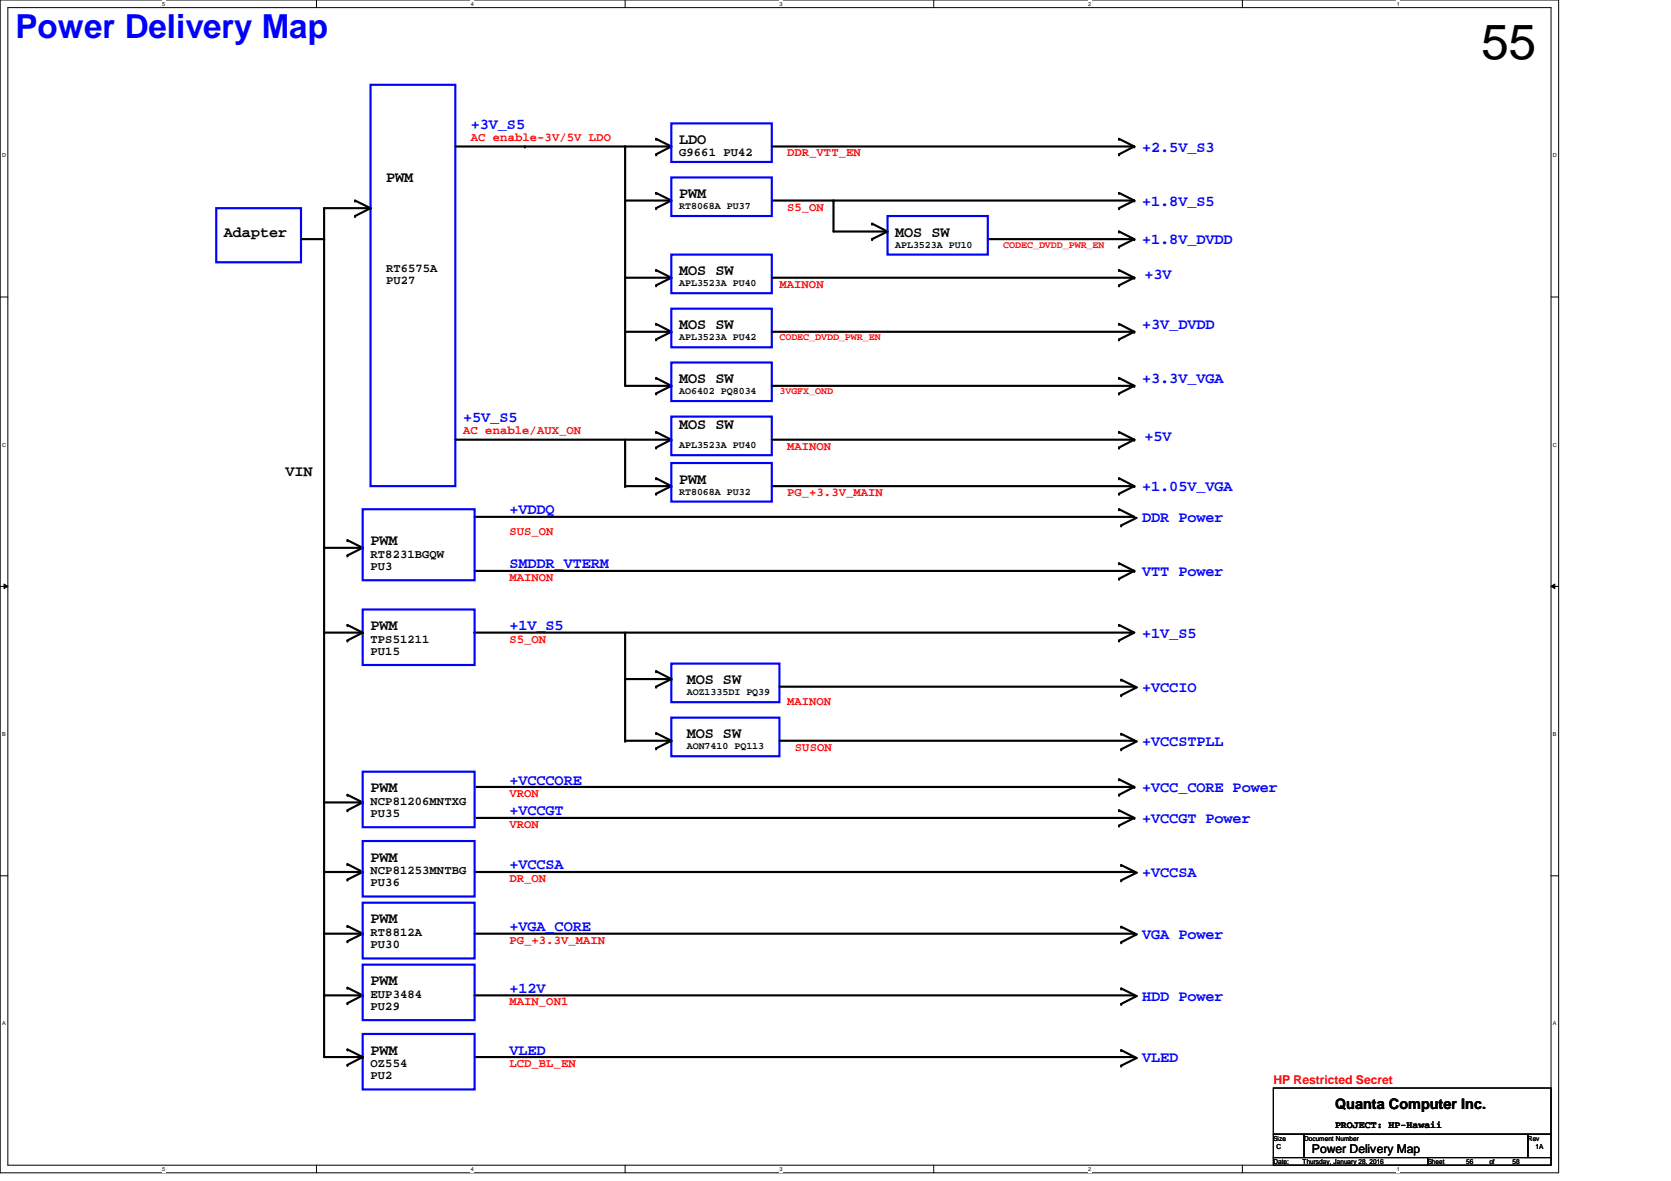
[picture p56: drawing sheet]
<svg xmlns="http://www.w3.org/2000/svg" width="297mm" height="210mm" viewBox="0 0 297 210" stroke-linecap="round" stroke-linejoin="round" font-family="sans-serif">
<defs><g id="words">
<text font-size="8.8" x="263.4" y="10.5">55</text>
<text font-size="5.9" fill="#00f" x="2.7" y="6.8">Power Delivery Map</text>
<g font-size="2.7" fill="#00f">
<text x="83.7" y="22.9">+3V_S5</text>
<text x="203" y="27">+2.5V_S3</text>
<text x="203" y="36.6">+1.8V_S5</text>
<text x="203" y="43.4">+1.8V_DVDD</text>
<text x="203.5" y="49.6">+3V</text>
<text x="203" y="58.5">+3V_DVDD</text>
<text x="203" y="68.1">+3.3V_VGA</text>
<text x="82.3" y="75">+5V_S5</text>
<text x="203.5" y="78.4">+5V</text>
<text x="203" y="87.3">+1.05V_VGA</text>
<text x="90.5" y="91.4">+VDDQ</text>
<text x="203" y="92.8">DDR Power</text>
<text x="90.5" y="101">SMDDR_VTERM</text>
<text x="203" y="102.4">VTT Power</text>
<text x="90.5" y="112">+1V_S5</text>
<text x="203" y="113.4">+1V_S5</text>
<text x="203" y="123">+VCCIO</text>
<text x="203" y="132.6">+VCCSTPLL</text>
<text x="90.5" y="139.4">+VCCCORE</text>
<text x="203" y="140.8">+VCC_CORE Power</text>
<text x="90.5" y="144.9">+VCCGT</text>
<text x="203" y="146.3">+VCCGT Power</text>
<text x="90.5" y="154.5">+VCCSA</text>
<text x="203" y="155.9">+VCCSA</text>
<text x="90.5" y="165.5">+VGA_CORE</text>
<text x="203" y="166.9">VGA Power</text>
<text x="90.5" y="176.4">+12V</text>
<text x="203" y="177.8">HDD Power</text>
<text x="90.5" y="187.5">VLED</text>
<text x="203" y="188.8">VLED</text>
</g>
<g font-size="2.7">
<text x="120.7" y="25.6">LDO</text>
<text x="68.6" y="32.4">PWM</text>
<text x="120.7" y="35.2">PWM</text>
<text x="39.8" y="42">Adapter</text>
<text x="159.1" y="42">MOS SW</text>
<text x="120.7" y="48.9">MOS SW</text>
<text x="120.7" y="58.5">MOS SW</text>
<text x="120.7" y="68.1">MOS SW</text>
<text x="120.7" y="76.3">MOS SW</text>
<text x="50.8" y="84.6">VIN</text>
<text x="120.7" y="85.9">PWM</text>
<text x="65.9" y="96.9">PWM</text>
<text x="65.9" y="112">PWM</text>
<text x="122.1" y="121.6">MOS SW</text>
<text x="122.1" y="131.2">MOS SW</text>
<text x="65.9" y="140.8">PWM</text>
<text x="65.9" y="153.2">PWM</text>
<text x="65.9" y="164.1">PWM</text>
<text x="65.9" y="175.1">PWM</text>
<text x="65.9" y="187.5">PWM</text>
</g>
<text font-size="2.6" x="237.3" y="197.1">Quanta Computer Inc.</text>
<g font-size="2.2" fill="#f00">
<text x="83.7" y="25.1">AC enable-3V/5V LDO</text>
<text x="139.9" y="27.8">DDR_VTT_EN</text>
<text x="139.9" y="37.4">S5_ON</text>
<text x="138.6" y="51.1">MAINON</text>
<text x="82.3" y="77.2">AC enable/AUX_ON</text>
<text x="139.9" y="79.9">MAINON</text>
<text x="139.9" y="88.2">PG_+3.3V_MAIN</text>
<text x="90.5" y="95">SUS_ON</text>
<text x="90.5" y="103.3">MAINON</text>
<text x="90.5" y="114.2">S5_ON</text>
<text x="139.9" y="125.2">MAINON</text>
<text x="141.3" y="133.4">SUSON</text>
<text x="90.5" y="141.6">VRON</text>
<text x="90.5" y="147.2">VRON</text>
<text x="90.5" y="156.8">DR_ON</text>
<text x="90.5" y="167.7">PG_+3.3V_MAIN</text>
<text x="90.5" y="178.7">MAIN_ON1</text>
<text x="90.5" y="189.7">LCD_BL_EN</text>
<text x="226.4" y="192.7">HP Restricted Secret</text>
</g>
<g font-size="2.2">
<text x="120.7" y="27.8">G9661 PU42</text>
<text x="68.6" y="48.4">RT6575A</text>
<text x="68.6" y="50.5">PU27</text>
<text x="65.9" y="99.1">RT8231BGQW</text>
<text x="65.9" y="101.3">PU3</text>
<text x="65.9" y="114.2">TPS51211</text>
<text x="65.9" y="116.4">PU15</text>
<text x="65.9" y="143">NCP81206MNTXG</text>
<text x="65.9" y="145.2">PU35</text>
<text x="65.9" y="155.4">NCP81253MNTBG</text>
<text x="65.9" y="157.5">PU36</text>
<text x="65.9" y="166.4">RT8812A</text>
<text x="65.9" y="168.5">PU30</text>
<text x="65.9" y="177.3">EUP3484</text>
<text x="65.9" y="179.5">PU29</text>
<text x="65.9" y="189.7">OZ554</text>
<text x="65.9" y="191.8">PU2</text>
<text x="233.2" y="205">Power Delivery Map</text>
</g>
<g font-size="1.8">
<text x="120.7" y="37.2">RT8068A PU37</text>
<text x="159.1" y="44">APL3523A PU10</text>
<text x="120.7" y="50.9">APL3523A PU40</text>
<text x="120.7" y="60.5">APL3523A PU42</text>
<text x="120.7" y="70.1">AO6402 PQ8034</text>
<text x="120.7" y="79.7">APL3523A PU40</text>
<text x="120.7" y="87.9">RT8068A PU32</text>
<text x="122.1" y="123.6">AOZ1335DI PQ39</text>
<text x="122.1" y="133.2">AON7410 PQ113</text>
<text x="237.3" y="200.4">PROJECT: HP-Hawaii</text>
</g>
<g font-size="1.8" fill="#f00">
<text x="178.3" y="44">CODEC_DVDD_PWR_EN</text>
<text x="138.6" y="60.5">CODEC_DVDD_PWR_EN</text>
<text x="138.6" y="70.1">3VGFX_OND</text>
</g>
<g font-size="1.2">
<text x="226.4" y="202.7">Size</text>
<text x="231.8" y="202.7">Document Number</text>
<text x="271.6" y="202.7">Rev</text>
<text x="226.4" y="206.9">Date:</text>
<text x="226.9" y="204.1">C</text>
<text x="231.6" y="206.9">Thursday, January 28, 2016</text>
<text x="253.8" y="206.9">Sheet</text>
<text x="260.6" y="206.9">56</text>
<text x="264.7" y="206.9">of</text>
<text x="268.9" y="206.9">58</text>
<text x="273" y="204.1">1A</text>
</g>
<g font-size="1">
<text x="28.8" y="1">5</text>
<text x="83.7" y="1">4</text>
<text x="138.6" y="1">3</text>
<text x="193.4" y="1">2</text>
<text x="248.3" y="1">1</text>
<text x=".4" y="27.9">D</text>
<text x="276.1" y="27.9">D</text>
<text x=".4" y="79.4">C</text>
<text x="276.1" y="79.4">C</text>
<text x=".4" y="130.8">B</text>
<text x="276.1" y="130.8">B</text>
<text x=".4" y="182.2">A</text>
<text x="276.1" y="182.2">A</text>
<text x="28.8" y="208.1">5</text>
<text x="83.7" y="208.1">4</text>
<text x="138.6" y="208.1">3</text>
<text x="193.4" y="208.1">2</text>
<text x="248.3" y="208.1">1</text>
</g>
</g></defs>
<path d="M0 0h277.1v208.4h-277.1zM1.4 1.4h274.3v205.7h-274.3z" fill="none" stroke="#000" stroke-width=".18"/>
<g fill="#fff">
<path d="M28.8 .1h.6v1.1h-.6z"/>
<path d="M28.8 207.2h.6v1.1h-.6z"/>
</g>
<path d="M56.3 0v1.4M56.3 207.1v1.3" fill="none" stroke="#000" stroke-width=".18"/>
<g fill="#fff">
<path d="M83.7 .1h.5v1.1h-.5z"/>
<path d="M83.7 207.2h.5v1.1h-.5z"/>
</g>
<path d="M111.1 0v1.4M111.1 207.1v1.3" fill="none" stroke="#000" stroke-width=".18"/>
<g fill="#fff">
<path d="M138.6 .1h.5v1.1h-.5z"/>
<path d="M138.6 207.2h.5v1.1h-.5z"/>
</g>
<path d="M166 0v1.4M166 207.1v1.3" fill="none" stroke="#000" stroke-width=".18"/>
<g fill="#fff">
<path d="M193.4 .1h.6v1.1h-.6z"/>
<path d="M193.4 207.2h.6v1.1h-.6z"/>
</g>
<path d="M220.8 0v1.4M220.8 207.1v1.3" fill="none" stroke="#000" stroke-width=".18"/>
<g fill="#fff">
<path d="M248.3 .1h.5v1.1h-.5z"/>
<path d="M248.3 207.2h.5v1.1h-.5z"/>
<path d="M.4 27.1h.7v1.1h-.7z"/>
<path d="M276.1 27.1h.7v1.1h-.7z"/>
<path d="M.4 78.5h.7v1.1h-.7z"/>
<path d="M276.1 78.5h.7v1.1h-.7z"/>
</g>
<path d="M0 52.8h1.4M275.7 52.8h1.4" fill="none" stroke="#000" stroke-width=".18"/>
<g fill="#fff">
<path d="M.4 129.9h.6v1.1h-.6z"/>
<path d="M276.1 129.9h.6v1.1h-.6z"/>
</g>
<path d="M0 104.2h1.4M.7 103.8l.7 .4-.7 .4zM275.7 104.2l.7-.4v.8zM275.7 104.2h1.4" fill="none" stroke="#000" stroke-width=".18"/>
<path d="M.7 103.8l.7 .4-.7 .4zM275.7 104.2l.7-.4v.8z" fill="#000"/>
<g fill="#fff">
<path d="M.4 181.4h.6v1.1h-.6z"/>
<path d="M276.1 181.4h.6v1.1h-.6z"/>
</g>
<path d="M0 155.7h1.4M275.7 155.7h1.4M226.4 193.4h49.3v8.2h-49.3zM226.4 201.6h5.4v4.1h-5.4zM226.4 205.7h27.4v1.4h-27.4zM231.8 201.6h39.8v4.1h-39.8zM253.8 205.7h21.9v1.4h-21.9zM271.6 201.6h4.1v4.1h-4.1z" fill="none" stroke="#000" stroke-width=".18"/>
<g fill="none" stroke="#000" stroke-width=".38">
<path d="M63.1 35.6l2.8 1.4M65.9 37h-8.3v150.9h6.9M65.9 37l-2.8 1.4M80.9 26h38.4M111.1 26v42.6h8.2M111.1 35.6h8.2M116.6 24.7l2.7 1.3M116.6 34.3l2.7 1.3M119.3 26l-2.7 1.4M119.3 35.6l-2.7 1.4M137.2 26h64.4M137.2 35.6h64.4"/>
<path d="M148.2 35.6v5.5h9.6M155 39.8l2.8 1.3M198.9 24.7l2.7 1.3M198.9 34.3l2.7 1.3M201.6 26l-2.7 1.4M201.6 35.6l-2.7 1.4M53.5 42.5h4.1M111.1 59h8.2M111.1 49.4h8.2M116.6 57.6l2.7 1.4M116.6 48l2.7 1.4M119.3 59l-2.7 1.3"/>
<path d="M119.3 49.4l-2.7 1.3M137.2 59h64.4M137.2 49.4h64.4M157.8 41.1l-2.8 1.4M175.6 42.5h26M198.9 41.1l2.7 1.4M198.9 57.6l2.7 1.4M198.9 48l2.7 1.4M201.6 42.5l-2.7 1.4M201.6 59l-2.7 1.3M201.6 49.4l-2.7 1.3M80.9 78.1h38.4"/>
<path d="M111.1 78.1v8.3h8.2M116.6 76.8l2.7 1.3M116.6 67.2l2.7 1.4M119.3 78.1l-2.7 1.4M119.3 68.6l-2.7 1.3M137.2 78.1h64.4M137.2 68.6h64.4M198.9 76.8l2.7 1.3M198.9 67.2l2.7 1.4M201.6 78.1l-2.7 1.4M201.6 68.6l-2.7 1.3M57.6 97.4h6.9"/>
<path d="M61.8 96l2.7 1.4M64.5 97.4l-2.7 1.3M116.6 85l2.7 1.4M119.3 86.4l-2.7 1.4M137.2 86.4h64.4M198.9 90.5l2.7 1.4h-117.2M198.9 85l2.7 1.4M201.6 86.4l-2.7 1.4M202.1 92l-2.8 1.4M57.6 112.4h6.9M61.8 111.1l2.7 1.3M64.5 112.4l-2.7 1.4"/>
<path d="M84.2 112.4h116.9M84.4 101.5h117.2M111.1 112.4v19.3h8.2M116.6 119.3l2.7 1.4M198.9 100.1l2.7 1.4M198.9 111.1l2.7 1.3-2.7 1.4M201.6 101.5l-2.7 1.4M84.7 139.9h116.9M111.1 120.7h8.2M116.6 130.3l2.7 1.4M119.3 120.7l-2.7 1.3M119.3 131.7l-2.7 1.3"/>
<path d="M138.6 122h63M138.6 131.7h63M198.9 138.5l2.7 1.4M199.3 120.8l2.8 1.4-2.8 1.4M199.3 130.4l2.8 1.4-2.8 1.4M201.6 139.9l-2.7 1.4M57.6 142.6h6.9M57.6 155h6.9M61.8 141.3l2.7 1.3M61.8 153.6l2.7 1.4M64.5 142.6l-2.7 1.4M64.5 155l-2.7 1.3"/>
<path d="M84.4 155h117.2M84.7 145.4h116.9M198.9 144l2.7 1.4M199.3 153.8l2.8 1.3-2.8 1.4M201.6 145.4l-2.7 1.3M57.6 176.9h6.9M57.6 165.9h6.9M61.8 175.6l2.7 1.3M61.8 164.6l2.7 1.3M64.5 176.9l-2.7 1.4M64.5 165.9l-2.7 1.4M84.4 176.9h117.2"/>
<path d="M84.4 165.9h117.2M199.3 175.7l2.8 1.3-2.8 1.4M199.3 164.7l2.8 1.4-2.8 1.4M61.8 186.5l2.7 1.4M64.5 187.9l-2.7 1.4M84.4 187.9h117.2M199.3 186.6l2.8 1.4-2.8 1.4"/>
</g>
<g fill="#000">
<circle cx="63.1" cy="38.4" r=".19"/>
<circle cx="63.1" cy="35.6" r=".19"/>
<circle cx="65.9" cy="37" r=".19"/>
<circle cx="93.3" cy="26" r=".19"/>
<circle cx="111.1" cy="26" r=".19"/>
<circle cx="116.6" cy="24.7" r=".19"/>
<circle cx="116.6" cy="27.4" r=".19"/>
<circle cx="116.6" cy="37" r=".19"/>
<circle cx="116.6" cy="34.3" r=".19"/>
<circle cx="119.3" cy="35.6" r=".19"/>
<circle cx="119.3" cy="26" r=".19"/>
<circle cx="148.2" cy="35.6" r=".19"/>
<circle cx="155" cy="39.8" r=".19"/>
<circle cx="198.9" cy="34.3" r=".19"/>
<circle cx="198.9" cy="37" r=".19"/>
<circle cx="198.9" cy="24.7" r=".19"/>
<circle cx="198.9" cy="27.4" r=".19"/>
<circle cx="201.6" cy="35.6" r=".19"/>
<circle cx="201.6" cy="26" r=".19"/>
<circle cx="57.6" cy="42.5" r=".19"/>
<circle cx="116.6" cy="57.6" r=".19"/>
<circle cx="116.6" cy="48" r=".19"/>
<circle cx="116.6" cy="50.7" r=".19"/>
<circle cx="119.3" cy="59" r=".19"/>
<circle cx="119.3" cy="49.4" r=".19"/>
<circle cx="155" cy="42.5" r=".19"/>
<circle cx="157.8" cy="41.1" r=".19"/>
<circle cx="198.9" cy="41.1" r=".19"/>
<circle cx="198.9" cy="43.9" r=".19"/>
<circle cx="198.9" cy="57.6" r=".19"/>
<circle cx="198.9" cy="50.7" r=".19"/>
<circle cx="198.9" cy="48" r=".19"/>
<circle cx="201.6" cy="49.4" r=".19"/>
<circle cx="201.6" cy="42.5" r=".19"/>
<circle cx="201.6" cy="59" r=".19"/>
<circle cx="116.6" cy="76.8" r=".19"/>
<circle cx="116.6" cy="69.9" r=".19"/>
<circle cx="116.6" cy="79.5" r=".19"/>
<circle cx="116.6" cy="67.2" r=".19"/>
<circle cx="116.6" cy="60.3" r=".19"/>
<circle cx="119.3" cy="78.1" r=".19"/>
<circle cx="119.3" cy="68.6" r=".19"/>
<circle cx="198.9" cy="60.3" r=".19"/>
<circle cx="198.9" cy="76.8" r=".19"/>
<circle cx="198.9" cy="69.9" r=".19"/>
<circle cx="198.9" cy="79.5" r=".19"/>
<circle cx="198.9" cy="67.2" r=".19"/>
<circle cx="201.6" cy="68.6" r=".19"/>
<circle cx="201.6" cy="78.1" r=".19"/>
<circle cx="61.8" cy="96" r=".19"/>
<circle cx="61.8" cy="98.7" r=".19"/>
<circle cx="64.5" cy="97.4" r=".19"/>
<circle cx="111.1" cy="86.4" r=".19"/>
<circle cx="116.6" cy="85" r=".19"/>
<circle cx="116.6" cy="87.8" r=".19"/>
<circle cx="119.3" cy="86.4" r=".19"/>
<circle cx="198.9" cy="90.5" r=".19"/>
<circle cx="198.9" cy="85" r=".19"/>
<circle cx="198.9" cy="87.8" r=".19"/>
<circle cx="199.3" cy="93.4" r=".19"/>
<circle cx="201.6" cy="91.9" r=".19"/>
<circle cx="201.6" cy="86.4" r=".19"/>
<circle cx="61.8" cy="111.1" r=".19"/>
<circle cx="61.8" cy="113.8" r=".19"/>
<circle cx="64.5" cy="112.4" r=".19"/>
<circle cx="116.6" cy="119.3" r=".19"/>
<circle cx="198.9" cy="113.8" r=".19"/>
<circle cx="198.9" cy="100.1" r=".19"/>
<circle cx="198.9" cy="111.1" r=".19"/>
<circle cx="198.9" cy="102.9" r=".19"/>
<circle cx="201.1" cy="112.4" r=".19"/>
<circle cx="201.6" cy="101.5" r=".19"/>
<circle cx="111.1" cy="131.7" r=".19"/>
<circle cx="111.1" cy="120.7" r=".19"/>
<circle cx="116.6" cy="122" r=".19"/>
<circle cx="116.6" cy="130.3" r=".19"/>
<circle cx="116.6" cy="133" r=".19"/>
<circle cx="119.3" cy="120.7" r=".19"/>
<circle cx="119.3" cy="131.7" r=".19"/>
<circle cx="198.9" cy="138.5" r=".19"/>
<circle cx="199.3" cy="123.6" r=".19"/>
<circle cx="199.3" cy="120.8" r=".19"/>
<circle cx="199.3" cy="130.4" r=".19"/>
<circle cx="199.3" cy="133.2" r=".19"/>
<circle cx="201.6" cy="131.7" r=".19"/>
<circle cx="201.6" cy="139.9" r=".19"/>
<circle cx="201.6" cy="122" r=".19"/>
<circle cx="61.8" cy="153.6" r=".19"/>
<circle cx="61.8" cy="156.3" r=".19"/>
<circle cx="61.8" cy="141.3" r=".19"/>
<circle cx="61.8" cy="144" r=".19"/>
<circle cx="64.5" cy="142.6" r=".19"/>
<circle cx="64.5" cy="155" r=".19"/>
<circle cx="198.9" cy="141.3" r=".19"/>
<circle cx="198.9" cy="146.7" r=".19"/>
<circle cx="198.9" cy="144" r=".19"/>
<circle cx="199.3" cy="153.8" r=".19"/>
<circle cx="199.3" cy="156.5" r=".19"/>
<circle cx="201.6" cy="155" r=".19"/>
<circle cx="201.6" cy="145.4" r=".19"/>
<circle cx="57.6" cy="176.9" r=".19"/>
<circle cx="61.8" cy="175.6" r=".19"/>
<circle cx="61.8" cy="164.6" r=".19"/>
<circle cx="61.8" cy="178.3" r=".19"/>
<circle cx="61.8" cy="167.3" r=".19"/>
<circle cx="64.5" cy="165.9" r=".19"/>
<circle cx="64.5" cy="176.9" r=".19"/>
<circle cx="199.3" cy="178.4" r=".19"/>
<circle cx="199.3" cy="164.7" r=".19"/>
<circle cx="199.3" cy="175.7" r=".19"/>
<circle cx="199.3" cy="167.5" r=".19"/>
<circle cx="201.6" cy="165.9" r=".19"/>
<circle cx="201.6" cy="176.9" r=".19"/>
<circle cx="61.8" cy="186.5" r=".19"/>
<circle cx="61.8" cy="189.3" r=".19"/>
<circle cx="64.5" cy="187.9" r=".19"/>
<circle cx="199.3" cy="186.6" r=".19"/>
<circle cx="199.3" cy="189.4" r=".19"/>
<circle cx="201.6" cy="187.9" r=".19"/>
</g>
<g fill="none" stroke="#00f" stroke-width=".38">
<path d="M65.9 15.1h15v71.3h-15zM38.4 37h15.1v9.6h-15.1zM119.3 21.9h17.9v6.9h-17.9zM119.3 31.5h17.9v6.9h-17.9zM157.8 38.4h17.8v6.9h-17.8zM119.3 54.9h17.9v6.8h-17.9zM119.3 45.3h17.9v6.8h-17.9zM119.3 74h17.9v6.9h-17.9zM119.3 64.4h17.9v6.9h-17.9zM64.5 90.5h19.9v12.6h-19.9zM119.3 82.3h17.9v6.9h-17.9zM64.5 108.3h19.9v9.9h-19.9z"/>
<path d="M119.3 117.9h19.3v6.9h-19.3zM64.5 137.2h19.9v9.8h-19.9zM119.3 127.6h19.3v6.8h-19.3zM64.5 149.5h19.9v9.8h-19.9zM64.5 171.4h19.9v9.9h-19.9zM64.5 160.4h19.9v9.9h-19.9zM64.5 183.8h19.9v9.8h-19.9z"/>
</g>
<use href="#words"/>
</svg>
